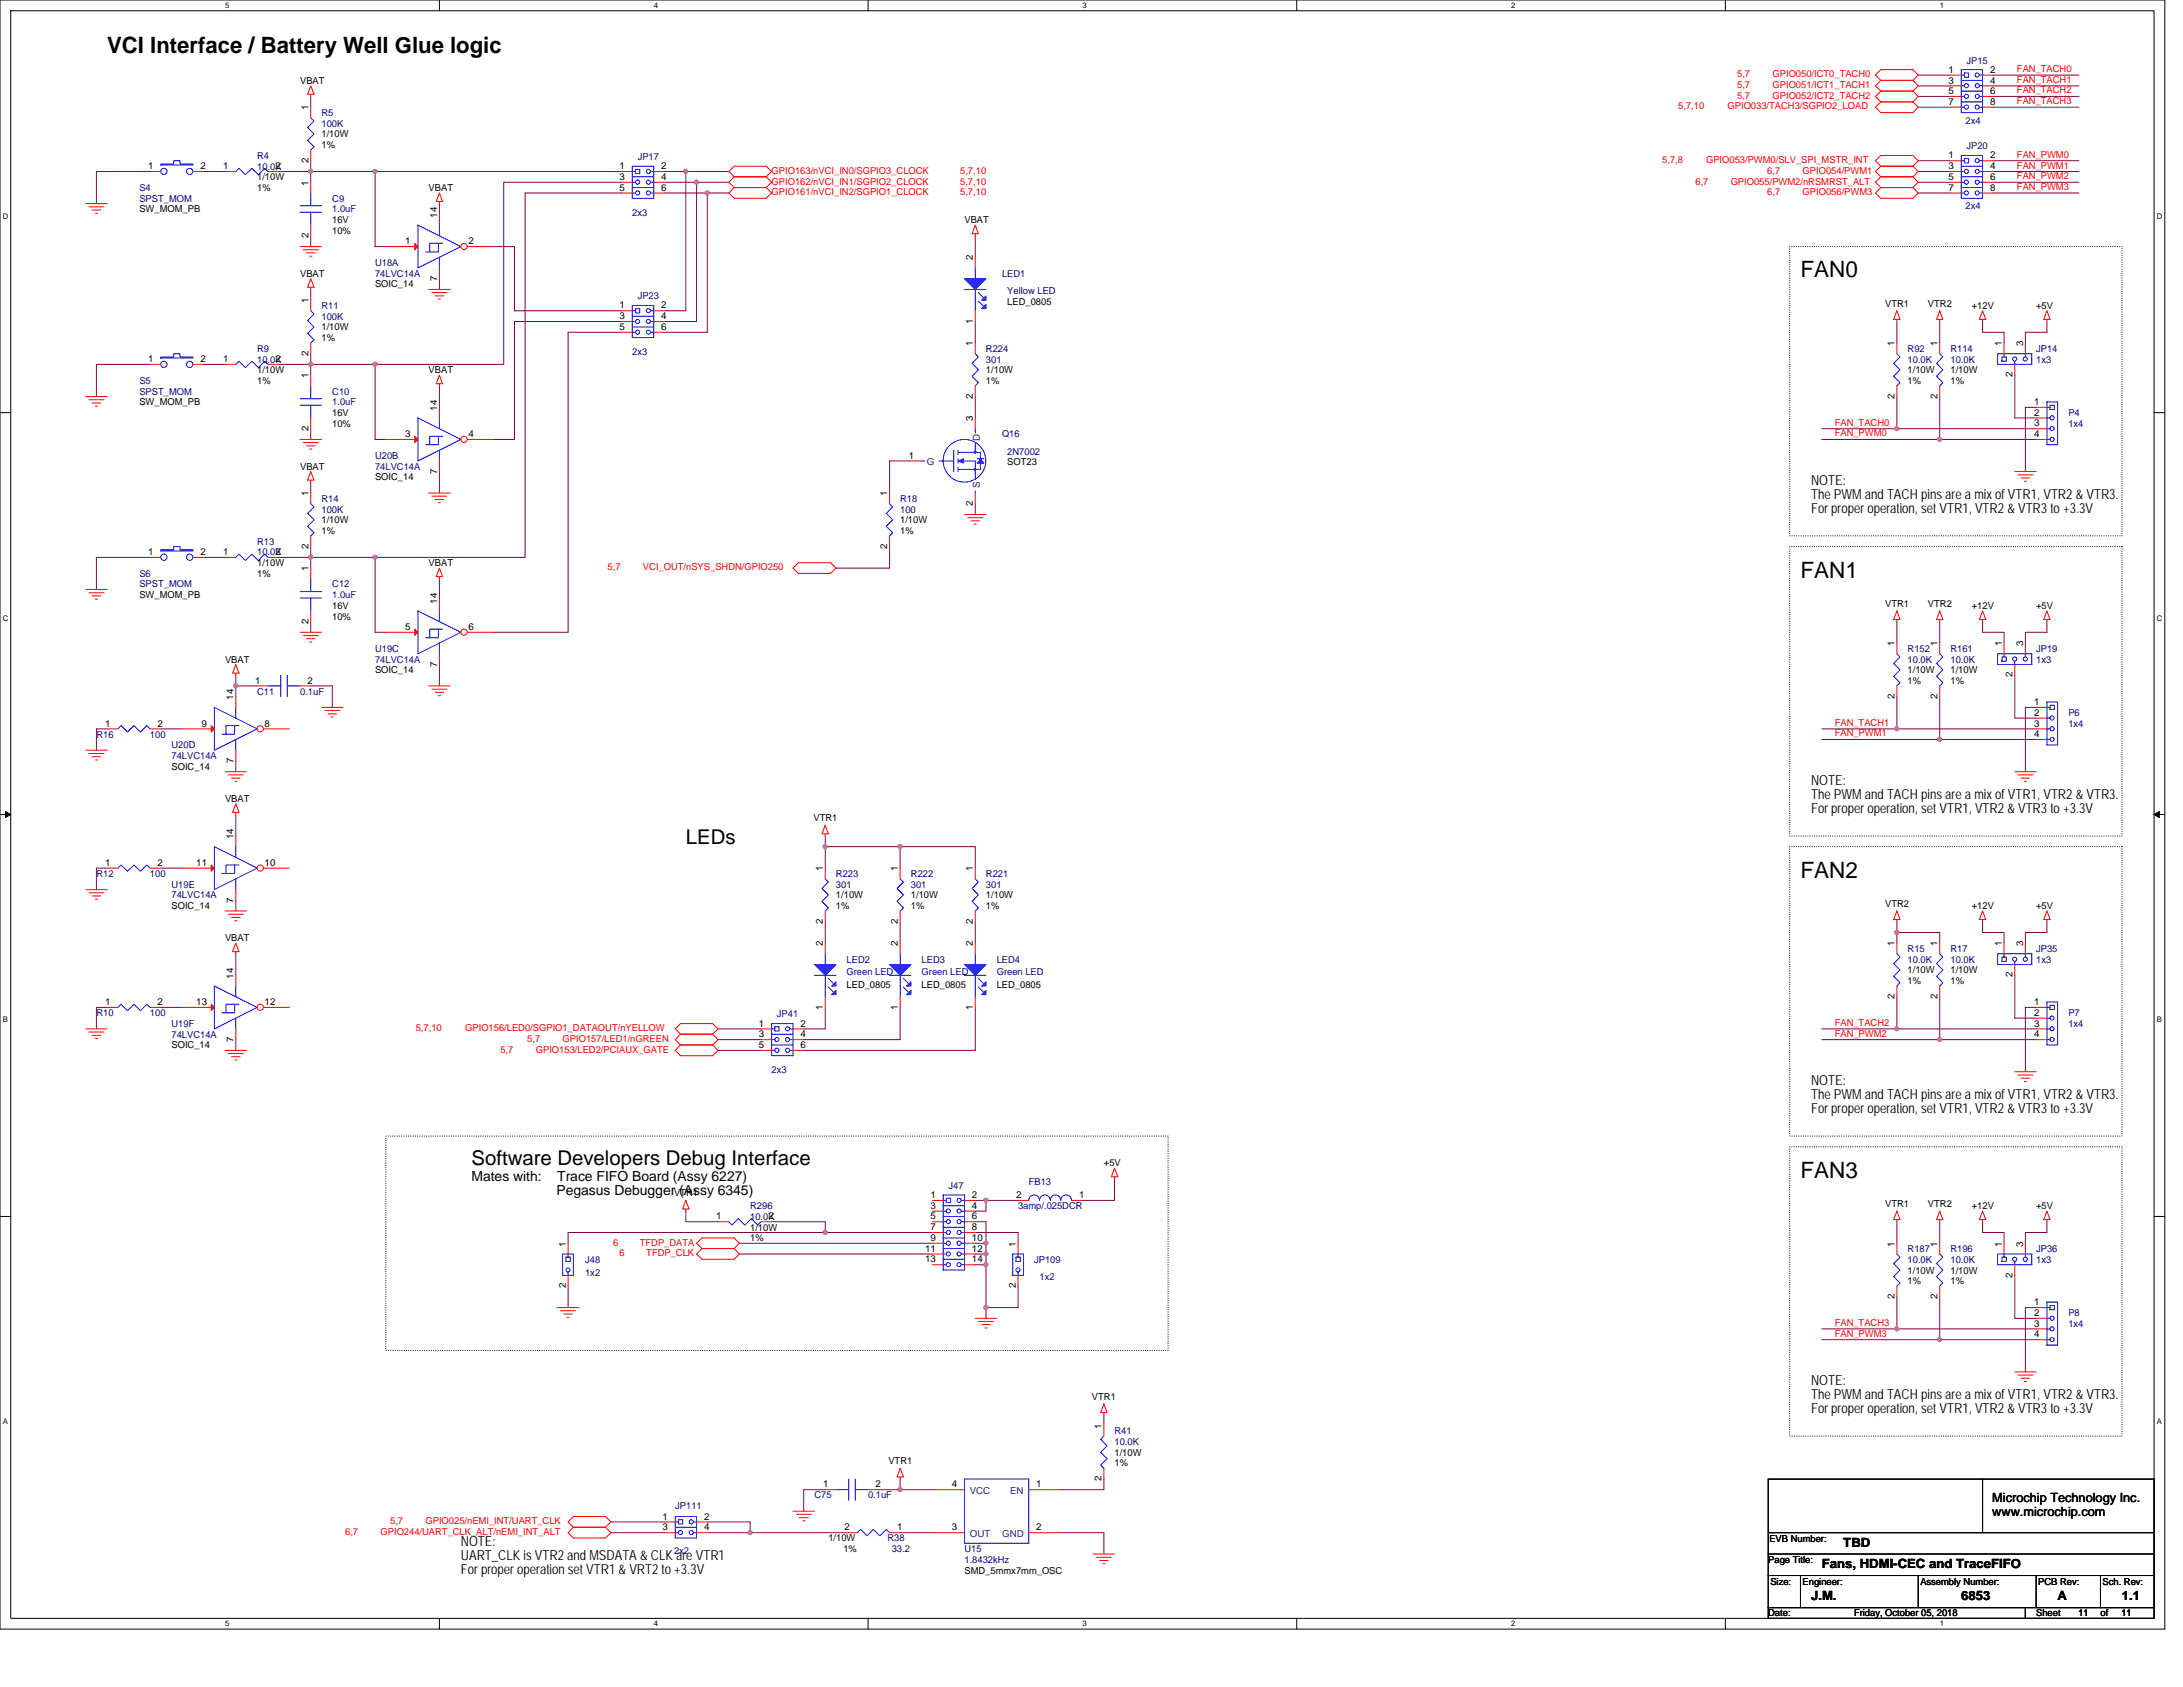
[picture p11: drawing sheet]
<svg xmlns="http://www.w3.org/2000/svg" width="279mm" height="216mm" viewBox="0 0 279 216" stroke-linecap="round" stroke-linejoin="round" font-family="sans-serif">
<defs><g id="words">
<g font-size="2.9">
<text x="13.7" y="6.8">VCI Interface / Battery Well Glue logic</text>
<text x="230.4" y="35.5">FAN0</text>
<text x="230.4" y="73.9">FAN1</text>
<text x="230.4" y="112.3">FAN2</text>
<text x="230.4" y="150.7">FAN3</text>
</g>
<g font-size="2.6">
<text x="87.8" y="107.9">LEDs</text>
<text x="60.3" y="149.1">Software Developers Debug Interface</text>
</g>
<g font-size="1.8">
<text x="231.8" y="62">NOTE:</text>
<text x="231.8" y="63.8">The PWM and TACH pins are a mix of VTR1, VTR2 &amp; VTR3.</text>
<text x="231.8" y="65.6">For proper operation, set VTR1, VTR2 &amp; VTR3 to +3.3V</text>
<text x="231.8" y="100.4">NOTE:</text>
<text x="231.8" y="102.2">The PWM and TACH pins are a mix of VTR1, VTR2 &amp; VTR3.</text>
<text x="231.8" y="104">For proper operation, set VTR1, VTR2 &amp; VTR3 to +3.3V</text>
<text x="231.8" y="138.8">NOTE:</text>
<text x="231.8" y="140.6">The PWM and TACH pins are a mix of VTR1, VTR2 &amp; VTR3.</text>
<text x="231.8" y="142.4">For proper operation, set VTR1, VTR2 &amp; VTR3 to +3.3V</text>
<text x="60.3" y="151.1">Mates with:</text>
<text x="71.2" y="152.9">Pegasus Debugger (Assy 6345)</text>
<text x="71.3" y="151.1">Trace FIFO Board (Assy 6227)</text>
<text x="231.8" y="177.2">NOTE:</text>
<text x="231.8" y="179">The PWM and TACH pins are a mix of VTR1, VTR2 &amp; VTR3.</text>
<text x="231.8" y="180.8">For proper operation, set VTR1, VTR2 &amp; VTR3 to +3.3V</text>
<text x="59" y="197.8">NOTE:</text>
<text x="59" y="199.6">UART_CLK is VTR2 and MSDATA &amp; CLK are VTR1</text>
<text x="59" y="201.4">For proper operation set VTR1 &amp; VRT2 to +3.3V</text>
</g>
<g font-size="1.6">
<text x="235.9" y="197.9">TBD</text>
<text x="255" y="192.3">Microchip Technology Inc.</text>
<text x="255" y="194">www.microchip.com</text>
<text x="233.2" y="200.7">Fans, HDMI-CEC and TraceFIFO</text>
<text x="231.8" y="204.8">J.M.</text>
<text x="251" y="204.8">6853</text>
<text x="263.4" y="204.8">A</text>
<text x="271.6" y="204.8">1.1</text>
</g>
<g font-size="1.2">
<text x="38.4" y="10.7">VBAT</text>
<text x="249.4" y="9.3">1</text>
<text x="249.4" y="10.7">3</text>
<text x="254.7" y="10.7">4</text>
<text x="254.7" y="9.3">2</text>
<text x="39.5" y="14.1" transform="rotate(-90 39.5 14.1)">1</text>
<text x="41.1" y="17.6">1/10W</text>
<text x="249.4" y="12">5</text>
<text x="249.4" y="13.4">7</text>
<text x="254.7" y="12">6</text>
<text x="254.7" y="13.4">8</text>
<text x="18.9" y="21.7">1</text>
<text x="25.7" y="21.7">2</text>
<text x="28.6" y="21.7">1</text>
<text x="32.9" y="23.1">1/10W</text>
<text x="35.2" y="21.7">2</text>
<text x="39.5" y="23.7" transform="rotate(-90 39.5 23.7)">1</text>
<text x="39.5" y="20.8" transform="rotate(-90 39.5 20.8)">2</text>
<text x="41.1" y="19">1%</text>
<text x="79.3" y="21.7">1</text>
<text x="79.3" y="23">3</text>
<text x="84.6" y="23">4</text>
<text x="84.6" y="21.7">2</text>
<text x="249.4" y="20.3">1</text>
<text x="249.4" y="21.7">3</text>
<text x="249.4" y="23">5</text>
<text x="254.7" y="21.7">4</text>
<text x="254.7" y="20.3">2</text>
<text x="254.7" y="23">6</text>
<text x="17.8" y="27.2">SW_MOM_PB</text>
<text x="32.9" y="24.4">1%</text>
<text x="42.5" y="28.6">16V</text>
<text x="42.5" y="29.9">10%</text>
<text x="54.9" y="24.4">VBAT</text>
<text x="55.9" y="27.9" transform="rotate(-90 55.9 27.9)">14</text>
<text x="79.3" y="24.4">5</text>
<text x="84.6" y="24.4">6</text>
<text x="123.4" y="28.6">VBAT</text>
<text x="249.4" y="24.4">7</text>
<text x="254.7" y="24.4">8</text>
<text x="38.4" y="35.4">VBAT</text>
<text x="39.5" y="30.5" transform="rotate(-90 39.5 30.5)">2</text>
<text x="51.9" y="31.3">1</text>
<text x="55.9" y="35.9" transform="rotate(-90 55.9 35.9)">7</text>
<text x="59.9" y="31.3">2</text>
<text x="124.5" y="33.3" transform="rotate(-90 124.5 33.3)">2</text>
<text x="39.5" y="38.8" transform="rotate(-90 39.5 38.8)">1</text>
<text x="48" y="36.8">SOIC_14</text>
<text x="79.3" y="39.5">1</text>
<text x="79.3" y="40.9">3</text>
<text x="84.6" y="40.9">4</text>
<text x="84.6" y="39.5">2</text>
<text x="124.5" y="41.4" transform="rotate(-90 124.5 41.4)">1</text>
<text x="128.9" y="39">LED_0805</text>
<text x="241.3" y="39.3">VTR1</text>
<text x="246.8" y="39.3">VTR2</text>
<text x="252.4" y="39.5">+12V</text>
<text x="260.6" y="39.5">+5V</text>
<text x="18.9" y="46.3">1</text>
<text x="25.7" y="46.3">2</text>
<text x="28.6" y="46.3">1</text>
<text x="32.9" y="47.8">1/10W</text>
<text x="35.2" y="46.3">2</text>
<text x="39.5" y="45.6" transform="rotate(-90 39.5 45.6)">2</text>
<text x="41.1" y="42.3">1/10W</text>
<text x="41.1" y="43.6">1%</text>
<text x="54.9" y="47.8">VBAT</text>
<text x="79.3" y="42.2">5</text>
<text x="84.6" y="42.2">6</text>
<text x="124.5" y="44.3" transform="rotate(-90 124.5 44.3)">1</text>
<text x="126.2" y="47.8">1/10W</text>
<text x="242.5" y="44.3" transform="rotate(-90 242.5 44.3)">1</text>
<text x="244.2" y="47.8">1/10W</text>
<text x="248" y="44.3" transform="rotate(-90 248 44.3)">1</text>
<text x="249.6" y="47.8">1/10W</text>
<text x="256.2" y="44.3" transform="rotate(-90 256.2 44.3)">1</text>
<text x="258.9" y="44.3" transform="rotate(-90 258.9 44.3)">3</text>
<text x="17.8" y="51.9">SW_MOM_PB</text>
<text x="32.9" y="49.1">1%</text>
<text x="39.5" y="48.4" transform="rotate(-90 39.5 48.4)">1</text>
<text x="42.5" y="53.3">16V</text>
<text x="55.9" y="52.5" transform="rotate(-90 55.9 52.5)">14</text>
<text x="124.5" y="53.9" transform="rotate(-90 124.5 53.9)">3</text>
<text x="124.5" y="51" transform="rotate(-90 124.5 51)">2</text>
<text x="126.2" y="49.1">1%</text>
<text x="242.5" y="51" transform="rotate(-90 242.5 51)">2</text>
<text x="244.2" y="49.1">1%</text>
<text x="248" y="51" transform="rotate(-90 248 51)">2</text>
<text x="249.6" y="49.1">1%</text>
<text x="257.6" y="48.3" transform="rotate(-90 257.6 48.3)">2</text>
<text x="260.3" y="51.8">1</text>
<text x="260.3" y="53.2">2</text>
<text x="39.5" y="55.1" transform="rotate(-90 39.5 55.1)">2</text>
<text x="42.5" y="54.6">10%</text>
<text x="51.9" y="55.9">3</text>
<text x="59.9" y="55.9">4</text>
<text x="116.3" y="58.7">1</text>
<text x="128.9" y="59.6">SOT23</text>
<text x="260.3" y="54.6">3</text>
<text x="260.3" y="55.9">4</text>
<text x="38.4" y="60.1">VBAT</text>
<text x="39.5" y="63.5" transform="rotate(-90 39.5 63.5)">1</text>
<text x="48" y="61.5">SOIC_14</text>
<text x="55.9" y="60.6" transform="rotate(-90 55.9 60.6)">7</text>
<text x="113.6" y="63.5" transform="rotate(-90 113.6 63.5)">1</text>
<text x="124.5" y="64.7" transform="rotate(-90 124.5 64.7)">2</text>
<text x="18.9" y="71">1</text>
<text x="25.7" y="71">2</text>
<text x="28.6" y="71">1</text>
<text x="35.2" y="71">2</text>
<text x="39.5" y="70.2" transform="rotate(-90 39.5 70.2)">2</text>
<text x="41.1" y="67">1/10W</text>
<text x="41.1" y="68.3">1%</text>
<text x="113.6" y="70.2" transform="rotate(-90 113.6 70.2)">2</text>
<text x="115.2" y="67">1/10W</text>
<text x="115.2" y="68.3">1%</text>
<text x="17.8" y="76.6">SW_MOM_PB</text>
<text x="32.9" y="72.5">1/10W</text>
<text x="32.9" y="73.8">1%</text>
<text x="39.5" y="73.1" transform="rotate(-90 39.5 73.1)">1</text>
<text x="42.5" y="77.9">16V</text>
<text x="54.9" y="72.5">VBAT</text>
<text x="55.9" y="77.2" transform="rotate(-90 55.9 77.2)">14</text>
<text x="241.3" y="77.7">VTR1</text>
<text x="246.8" y="77.7">VTR2</text>
<text x="252.4" y="77.9">+12V</text>
<text x="260.6" y="77.9">+5V</text>
<text x="39.5" y="79.8" transform="rotate(-90 39.5 79.8)">2</text>
<text x="42.5" y="79.3">10%</text>
<text x="51.9" y="80.6">5</text>
<text x="59.9" y="80.6">6</text>
<text x="242.5" y="82.7" transform="rotate(-90 242.5 82.7)">1</text>
<text x="248" y="82.7" transform="rotate(-90 248 82.7)">1</text>
<text x="256.2" y="82.7" transform="rotate(-90 256.2 82.7)">1</text>
<text x="258.9" y="82.7" transform="rotate(-90 258.9 82.7)">3</text>
<text x="28.8" y="84.8">VBAT</text>
<text x="29.9" y="89.6" transform="rotate(-90 29.9 89.6)">14</text>
<text x="32.7" y="87.5">1</text>
<text x="39.4" y="87.5">2</text>
<text x="48" y="86.2">SOIC_14</text>
<text x="55.9" y="85.3" transform="rotate(-90 55.9 85.3)">7</text>
<text x="242.5" y="89.4" transform="rotate(-90 242.5 89.4)">2</text>
<text x="244.2" y="86.2">1/10W</text>
<text x="244.2" y="87.5">1%</text>
<text x="248" y="89.4" transform="rotate(-90 248 89.4)">2</text>
<text x="249.6" y="86.2">1/10W</text>
<text x="249.6" y="87.5">1%</text>
<text x="257.6" y="86.7" transform="rotate(-90 257.6 86.7)">2</text>
<text x="13.5" y="93">1</text>
<text x="20.2" y="93">2</text>
<text x="25.8" y="93">9</text>
<text x="33.9" y="93">8</text>
<text x="260.3" y="90.2">1</text>
<text x="260.3" y="91.6">2</text>
<text x="260.3" y="93">3</text>
<text x="260.3" y="94.3">4</text>
<text x="21.9" y="98.5">SOIC_14</text>
<text x="29.9" y="97.7" transform="rotate(-90 29.9 97.7)">7</text>
<text x="28.8" y="102.6">VBAT</text>
<text x="29.9" y="107.4" transform="rotate(-90 29.9 107.4)">14</text>
<text x="104.1" y="105.1">VTR1</text>
<text x="13.5" y="110.8">1</text>
<text x="20.2" y="110.8">2</text>
<text x="25.1" y="110.8">11</text>
<text x="33.9" y="110.8">10</text>
<text x="105.3" y="111.5" transform="rotate(-90 105.3 111.5)">1</text>
<text x="114.9" y="111.5" transform="rotate(-90 114.9 111.5)">1</text>
<text x="124.5" y="111.5" transform="rotate(-90 124.5 111.5)">1</text>
<text x="21.9" y="116.3">SOIC_14</text>
<text x="29.9" y="115.5" transform="rotate(-90 29.9 115.5)">7</text>
<text x="105.3" y="118.2" transform="rotate(-90 105.3 118.2)">2</text>
<text x="107" y="115">1/10W</text>
<text x="107" y="116.3">1%</text>
<text x="114.9" y="118.2" transform="rotate(-90 114.9 118.2)">2</text>
<text x="116.6" y="115">1/10W</text>
<text x="116.6" y="116.3">1%</text>
<text x="124.5" y="118.2" transform="rotate(-90 124.5 118.2)">2</text>
<text x="126.2" y="115">1/10W</text>
<text x="126.2" y="116.3">1%</text>
<text x="241.3" y="116.1">VTR2</text>
<text x="252.4" y="116.3">+12V</text>
<text x="260.6" y="116.3">+5V</text>
<text x="28.8" y="120.5">VBAT</text>
<text x="29.9" y="125.2" transform="rotate(-90 29.9 125.2)">14</text>
<text x="105.3" y="121.1" transform="rotate(-90 105.3 121.1)">2</text>
<text x="114.9" y="121.1" transform="rotate(-90 114.9 121.1)">2</text>
<text x="124.5" y="121.1" transform="rotate(-90 124.5 121.1)">2</text>
<text x="242.5" y="121.1" transform="rotate(-90 242.5 121.1)">1</text>
<text x="244.2" y="124.6">1/10W</text>
<text x="244.2" y="125.9">1%</text>
<text x="248" y="121.1" transform="rotate(-90 248 121.1)">1</text>
<text x="249.6" y="124.6">1/10W</text>
<text x="249.6" y="125.9">1%</text>
<text x="256.2" y="121.1" transform="rotate(-90 256.2 121.1)">1</text>
<text x="257.6" y="125.1" transform="rotate(-90 257.6 125.1)">2</text>
<text x="258.9" y="121.1" transform="rotate(-90 258.9 121.1)">3</text>
<text x="13.5" y="128.6">1</text>
<text x="20.2" y="128.6">2</text>
<text x="25.1" y="128.6">13</text>
<text x="33.9" y="128.6">12</text>
<text x="97.1" y="131.4">1</text>
<text x="102.4" y="131.4">2</text>
<text x="105.3" y="129.2" transform="rotate(-90 105.3 129.2)">1</text>
<text x="108.4" y="126.5">LED_0805</text>
<text x="114.9" y="129.2" transform="rotate(-90 114.9 129.2)">1</text>
<text x="118" y="126.5">LED_0805</text>
<text x="124.5" y="129.2" transform="rotate(-90 124.5 129.2)">1</text>
<text x="127.6" y="126.5">LED_0805</text>
<text x="242.5" y="127.8" transform="rotate(-90 242.5 127.8)">2</text>
<text x="248" y="127.8" transform="rotate(-90 248 127.8)">2</text>
<text x="260.3" y="128.6">1</text>
<text x="260.3" y="130">2</text>
<text x="260.3" y="131.4">3</text>
<text x="21.9" y="134.2">SOIC_14</text>
<text x="29.9" y="133.3" transform="rotate(-90 29.9 133.3)">7</text>
<text x="97.1" y="132.8">3</text>
<text x="97.1" y="134.1">5</text>
<text x="102.4" y="132.8">4</text>
<text x="102.4" y="134.1">6</text>
<text x="260.3" y="132.8">4</text>
<text x="141.3" y="149.3">+5V</text>
<text x="86.3" y="153.1">VTR1</text>
<text x="119.1" y="153.3">1</text>
<text x="119.1" y="154.7">3</text>
<text x="124.4" y="154.7">4</text>
<text x="124.4" y="153.3">2</text>
<text x="130" y="153.3">2</text>
<text x="138.1" y="153.3">1</text>
<text x="241.3" y="154.5">VTR1</text>
<text x="246.8" y="154.5">VTR2</text>
<text x="252.4" y="154.7">+12V</text>
<text x="260.6" y="154.7">+5V</text>
<text x="72.4" y="159.5" transform="rotate(-90 72.4 159.5)">1</text>
<text x="91.7" y="156.1">1</text>
<text x="96" y="157.5">1/10W</text>
<text x="96" y="158.9">1%</text>
<text x="98.3" y="156.1">2</text>
<text x="118.4" y="160.2">11</text>
<text x="118.4" y="161.6">13</text>
<text x="119.1" y="156.1">5</text>
<text x="119.1" y="157.4">7</text>
<text x="119.1" y="158.8">9</text>
<text x="124.4" y="156.1">6</text>
<text x="124.4" y="157.4">8</text>
<text x="124.4" y="158.8">10</text>
<text x="124.4" y="160.2">12</text>
<text x="124.4" y="161.6">14</text>
<text x="130" y="159.5" transform="rotate(-90 130 159.5)">1</text>
<text x="242.5" y="159.5" transform="rotate(-90 242.5 159.5)">1</text>
<text x="248" y="159.5" transform="rotate(-90 248 159.5)">1</text>
<text x="256.2" y="159.5" transform="rotate(-90 256.2 159.5)">1</text>
<text x="258.9" y="159.5" transform="rotate(-90 258.9 159.5)">3</text>
<text x="72.4" y="164.9" transform="rotate(-90 72.4 164.9)">2</text>
<text x="130" y="164.9" transform="rotate(-90 130 164.9)">2</text>
<text x="242.5" y="166.2" transform="rotate(-90 242.5 166.2)">2</text>
<text x="244.2" y="163">1/10W</text>
<text x="244.2" y="164.3">1%</text>
<text x="248" y="166.2" transform="rotate(-90 248 166.2)">2</text>
<text x="249.6" y="163">1/10W</text>
<text x="249.6" y="164.3">1%</text>
<text x="257.6" y="163.5" transform="rotate(-90 257.6 163.5)">2</text>
<text x="260.3" y="167">1</text>
<text x="260.3" y="168.4">2</text>
<text x="260.3" y="169.8">3</text>
<text x="260.3" y="171.2">4</text>
<text x="139.8" y="179.2">VTR1</text>
<text x="141" y="182.8" transform="rotate(-90 141 182.8)">1</text>
<text x="105.4" y="190.4">1</text>
<text x="112.1" y="190.4">2</text>
<text x="113.7" y="187.4">VTR1</text>
<text x="121.8" y="190.4">4</text>
<text x="132.6" y="190.4">1</text>
<text x="141" y="189.6" transform="rotate(-90 141 189.6)">2</text>
<text x="142.6" y="186.3">1/10W</text>
<text x="142.6" y="187.7">1%</text>
<text x="84.8" y="194.5">1</text>
<text x="84.8" y="195.9">3</text>
<text x="90.1" y="195.9">4</text>
<text x="90.1" y="194.5">2</text>
<text x="106" y="197.3">1/10W</text>
<text x="108.1" y="195.9">2</text>
<text x="114.8" y="195.9">1</text>
<text x="121.8" y="195.9">3</text>
<text x="132.6" y="195.9">2</text>
<text x="226.5" y="197.4">EVB Number:</text>
<text x="107.9" y="198.6">1%</text>
<text x="123.4" y="201.4">SMD_5mmx7mm_OSC</text>
<text x="226.3" y="200">Page Title:</text>
<text x="226.6" y="202.9">Size:</text>
<text x="230.7" y="202.9">Engineer:</text>
<text x="245.8" y="202.9">Assembly Number:</text>
<text x="260.9" y="202.9">PCB Rev:</text>
<text x="269.1" y="202.9">Sch. Rev:</text>
<text x="226.3" y="206.9">Date:</text>
<text x="237.3" y="206.9">Friday, October 05, 2018</text>
<text x="260.6" y="206.9">Sheet</text>
<text x="266.1" y="206.9">11</text>
<text x="268.8" y="206.9">of</text>
<text x="271.6" y="206.9">11</text>
</g>
<g font-size="1.2" fill="#f00">
<text x="222.3" y="9.9">5,7</text>
<text x="222.3" y="11.3">5,7</text>
<text x="226.9" y="9.9">GPIO050/ICT0_TACH0</text>
<text x="226.9" y="11.3">GPIO051/ICT1_TACH1</text>
<text x="258.1" y="10.6">FAN_TACH1</text>
<text x="258.1" y="12">FAN_TACH2</text>
<text x="258.1" y="9.2">FAN_TACH0</text>
<text x="214.8" y="14">5,7,10</text>
<text x="221.1" y="14">GPIO033/TACH3/SGPIO2_LOAD</text>
<text x="222.3" y="12.7">5,7</text>
<text x="226.9" y="12.7">GPIO052/ICT2_TACH2</text>
<text x="258.1" y="13.3">FAN_TACH3</text>
<text x="98.8" y="23.6">GPIO162/nVCI_IN1/SGPIO2_CLOCK</text>
<text x="98.8" y="22.2">GPIO163/nVCI_IN0/SGPIO3_CLOCK</text>
<text x="122.9" y="23.6">5,7,10</text>
<text x="122.9" y="22.2">5,7,10</text>
<text x="212.7" y="20.9">5,7,8</text>
<text x="217" y="23.6">6,7</text>
<text x="218.4" y="20.9">GPIO053/PWM0/SLV_SPI_MSTR_INT</text>
<text x="221.5" y="23.6">GPIO055/PWM2/nRSMRST_ALT</text>
<text x="226.2" y="22.2">6,7</text>
<text x="230.7" y="22.2">GPIO054/PWM1</text>
<text x="258.1" y="20.2">FAN_PWM0</text>
<text x="258.1" y="21.6">FAN_PWM1</text>
<text x="258.1" y="22.9">FAN_PWM2</text>
<text x="98.8" y="25">GPIO161/nVCI_IN2/SGPIO1_CLOCK</text>
<text x="122.9" y="25">5,7,10</text>
<text x="226.2" y="25">6,7</text>
<text x="230.7" y="25">GPIO056/PWM3</text>
<text x="258.1" y="24.3">FAN_PWM3</text>
<text x="234.8" y="54.5">FAN_TACH0</text>
<text x="234.8" y="55.9">FAN_PWM0</text>
<text x="77.8" y="73">5,7</text>
<text x="82.3" y="73">VCI_OUT/nSYS_SHDN/GPIO250</text>
<text x="234.8" y="94.3">FAN_PWM1</text>
<text x="234.8" y="92.9">FAN_TACH1</text>
<text x="53.2" y="132">5,7,10</text>
<text x="59.5" y="132">GPIO156/LED0/SGPIO1_DATAOUT/nYELLOW</text>
<text x="234.8" y="131.3">FAN_TACH2</text>
<text x="64.1" y="134.7">5,7</text>
<text x="67.5" y="133.3">5,7</text>
<text x="68.6" y="134.7">GPIO153/LED2/PCIAUX_GATE</text>
<text x="72" y="133.3">GPIO157/LED1/nGREEN</text>
<text x="234.8" y="132.7">FAN_PWM2</text>
<text x="78.5" y="159.4">6</text>
<text x="79.3" y="160.8">6</text>
<text x="81.9" y="159.4">TFDP_DATA</text>
<text x="82.7" y="160.8">TFDP_CLK</text>
<text x="234.8" y="171.1">FAN_PWM3</text>
<text x="234.8" y="169.7">FAN_TACH3</text>
<text x="44.2" y="196.4">6,7</text>
<text x="48.7" y="196.4">GPIO244/UART_CLK_ALT/nEMI_INT_ALT</text>
<text x="49.9" y="195.1">5,7</text>
<text x="54.5" y="195.1">GPIO025/nEMI_INT/UART_CLK</text>
</g>
<g font-size="1.2" fill="#000080">
<text x="251.7" y="8.1">JP15</text>
<text x="41.1" y="14.8">R5</text>
<text x="41.1" y="16.2">100K</text>
<text x="251.6" y="15.8">2x4</text>
<text x="32.9" y="20.3">R4</text>
<text x="32.9" y="21.7">10.0K</text>
<text x="81.6" y="20.5">JP17</text>
<text x="251.7" y="19.1">JP20</text>
<text x="17.8" y="24.4">S4</text>
<text x="17.8" y="25.8">SPST_MOM</text>
<text x="42.5" y="25.8">C9</text>
<text x="42.5" y="27.2">1.0uF</text>
<text x="80.9" y="27.6">2x3</text>
<text x="251.6" y="26.8">2x4</text>
<text x="48" y="34">U18A</text>
<text x="48" y="35.4">74LVC14A</text>
<text x="128.2" y="35.4">LED1</text>
<text x="41.1" y="39.5">R11</text>
<text x="41.1" y="40.9">100K</text>
<text x="81.6" y="38.3">JP23</text>
<text x="128.9" y="37.6">Yellow LED</text>
<text x="32.9" y="45">R9</text>
<text x="32.9" y="46.4">10.0K</text>
<text x="80.9" y="45.4">2x3</text>
<text x="126.2" y="45">R224</text>
<text x="126.2" y="46.4">301</text>
<text x="244.2" y="45">R92</text>
<text x="244.2" y="46.4">10.0K</text>
<text x="249.6" y="45">R114</text>
<text x="249.6" y="46.4">10.0K</text>
<text x="260.6" y="45">JP14</text>
<text x="260.6" y="46.4">1x3</text>
<text x="17.8" y="49.1">S5</text>
<text x="17.8" y="50.5">SPST_MOM</text>
<text x="42.5" y="50.5">C10</text>
<text x="42.5" y="51.9">1.0uF</text>
<text x="264.7" y="53.3">P4</text>
<text x="48" y="58.7">U20B</text>
<text x="128.2" y="56">Q16</text>
<text x="128.9" y="58.2">2N7002</text>
<text x="264.7" y="54.6">1x4</text>
<text x="41.1" y="64.2">R14</text>
<text x="41.1" y="65.6">100K</text>
<text x="48" y="60.1">74LVC14A</text>
<text x="115.2" y="64.2">R18</text>
<text x="115.2" y="65.6">100</text>
<text x="32.9" y="69.7">R13</text>
<text x="32.9" y="71.1">10.0K</text>
<text x="17.8" y="73.8">S6</text>
<text x="17.8" y="75.2">SPST_MOM</text>
<text x="42.5" y="75.2">C12</text>
<text x="42.5" y="76.6">1.0uF</text>
<text x="48" y="83.4">U19C</text>
<text x="244.2" y="83.4">R152</text>
<text x="249.6" y="83.4">R161</text>
<text x="260.6" y="83.4">JP19</text>
<text x="32.9" y="88.9">C11</text>
<text x="38.4" y="88.9">0.1uF</text>
<text x="48" y="84.8">74LVC14A</text>
<text x="244.2" y="84.8">10.0K</text>
<text x="249.6" y="84.8">10.0K</text>
<text x="260.6" y="84.8">1x3</text>
<text x="12.3" y="94.4">R16</text>
<text x="19.2" y="94.4">100</text>
<text x="21.9" y="95.8">U20D</text>
<text x="264.7" y="91.7">P6</text>
<text x="264.7" y="93">1x4</text>
<text x="21.9" y="97.1">74LVC14A</text>
<text x="12.3" y="112.2">R12</text>
<text x="19.2" y="112.2">100</text>
<text x="21.9" y="113.6">U19E</text>
<text x="107" y="112.2">R223</text>
<text x="107" y="113.6">301</text>
<text x="116.6" y="112.2">R222</text>
<text x="116.6" y="113.6">301</text>
<text x="126.2" y="112.2">R221</text>
<text x="126.2" y="113.6">301</text>
<text x="21.9" y="115">74LVC14A</text>
<text x="108.4" y="123.2">LED2</text>
<text x="108.4" y="124.8">Green LED</text>
<text x="118" y="123.2">LED3</text>
<text x="118" y="124.8">Green LED</text>
<text x="127.6" y="123.2">LED4</text>
<text x="127.6" y="124.8">Green LED</text>
<text x="244.2" y="121.8">R15</text>
<text x="244.2" y="123.2">10.0K</text>
<text x="249.6" y="121.8">R17</text>
<text x="249.6" y="123.2">10.0K</text>
<text x="260.6" y="121.8">JP35</text>
<text x="260.6" y="123.2">1x3</text>
<text x="12.3" y="130">R10</text>
<text x="19.2" y="130">100</text>
<text x="21.9" y="131.4">U19F</text>
<text x="99.4" y="130.2">JP41</text>
<text x="264.7" y="130">P7</text>
<text x="264.7" y="131.4">1x4</text>
<text x="21.9" y="132.8">74LVC14A</text>
<text x="98.8" y="137.3">2x3</text>
<text x="96" y="154.7">R296</text>
<text x="121.4" y="152.1">J47</text>
<text x="130.3" y="154.7">3amp/.025DCR</text>
<text x="131.7" y="151.6">FB13</text>
<text x="74.9" y="161.6">J48</text>
<text x="96" y="156.1">10.0K</text>
<text x="132.4" y="161.6">JP109</text>
<text x="244.2" y="160.2">R187</text>
<text x="244.2" y="161.6">10.0K</text>
<text x="249.6" y="160.2">R196</text>
<text x="249.6" y="161.6">10.0K</text>
<text x="260.6" y="160.2">JP36</text>
<text x="260.6" y="161.6">1x3</text>
<text x="74.9" y="163.3">1x2</text>
<text x="133.1" y="163.8">1x2</text>
<text x="264.7" y="168.5">P8</text>
<text x="264.7" y="169.8">1x4</text>
<text x="142.6" y="183.6">R41</text>
<text x="142.6" y="184.9">10.0K</text>
<text x="104.2" y="191.8">C75</text>
<text x="111.1" y="191.8">0.1uF</text>
<text x="86.4" y="193.1">JP111</text>
<text x="113.6" y="197.3">R38</text>
<text x="86.3" y="198.9">2x2</text>
<text x="114.1" y="198.6">33.2</text>
<text x="123.4" y="198.6">U15</text>
<text x="123.4" y="200">1.8432kHz</text>
</g>
<g font-size="1.2" fill="#004080">
<text x="118.6" y="59.6">G</text>
<text x="125.4" y="56.5" transform="rotate(-90 125.4 56.5)">D</text>
<text x="125.4" y="62.4" transform="rotate(-90 125.4 62.4)">S</text>
<text x="124.1" y="191.2">VCC</text>
<text x="129.3" y="191.2">EN</text>
<text x="124.1" y="196.7">OUT</text>
<text x="128.3" y="196.7">GND</text>
</g>
<g font-size="1">
<text x="28.8" y="1">5</text>
<text x="83.7" y="1">4</text>
<text x="138.5" y="1">3</text>
<text x="193.4" y="1">2</text>
<text x="248.3" y="1">1</text>
<text x=".4" y="28">D</text>
<text x="276.1" y="28">D</text>
<text x=".4" y="79.4">C</text>
<text x="276.1" y="79.4">C</text>
<text x=".4" y="130.9">B</text>
<text x="276.1" y="130.9">B</text>
<text x=".4" y="182.3">A</text>
<text x="276.1" y="182.3">A</text>
<text x="28.8" y="208.2">5</text>
<text x="83.7" y="208.2">4</text>
<text x="138.5" y="208.2">3</text>
<text x="193.4" y="208.2">2</text>
<text x="248.3" y="208.2">1</text>
</g>
</g></defs>
<path d="M0 0h277.1v208.5h-277.1zM1.4 1.4h274.3v205.7h-274.3z" fill="none" stroke="#000" stroke-width=".13"/>
<g fill="#fff">
<path d="M28.8 .1h.6v1.1h-.6z"/>
<path d="M28.8 207.3h.6v1.1h-.6z"/>
</g>
<path d="M56.2 0v1.4M56.2 207.1v1.4" fill="none" stroke="#000" stroke-width=".13"/>
<g fill="#fff">
<path d="M83.7 .1h.5v1.1h-.5z"/>
<path d="M83.7 207.3h.5v1.1h-.5z"/>
</g>
<path d="M111.1 0v1.4M111.1 207.1v1.4" fill="none" stroke="#000" stroke-width=".13"/>
<g fill="#fff">
<path d="M138.5 .1h.6v1.1h-.6z"/>
<path d="M138.5 207.3h.6v1.1h-.6z"/>
</g>
<path d="M166 0v1.4M166 207.1v1.4" fill="none" stroke="#000" stroke-width=".13"/>
<g fill="#fff">
<path d="M193.4 .1h.6v1.1h-.6z"/>
<path d="M193.4 207.3h.6v1.1h-.6z"/>
</g>
<path d="M220.8 0v1.4M220.8 207.1v1.4" fill="none" stroke="#000" stroke-width=".13"/>
<g fill="#fff">
<path d="M248.3 .1h.5v1.1h-.5z"/>
<path d="M248.3 207.3h.5v1.1h-.5z"/>
<path d="M.4 27.1h.7v1.1h-.7z"/>
<path d="M276.1 27.1h.7v1.1h-.7z"/>
<path d="M.4 78.5h.7v1.1h-.7z"/>
<path d="M276.1 78.5h.7v1.1h-.7z"/>
</g>
<path d="M0 52.8h1.4M275.7 52.8h1.4" fill="none" stroke="#000" stroke-width=".13"/>
<g fill="#fff">
<path d="M.4 130h.6v1.1h-.6z"/>
<path d="M276.1 130h.6v1.1h-.6z"/>
</g>
<path d="M0 104.2h1.4M275.7 104.2h1.4" fill="none" stroke="#000" stroke-width=".13"/>
<path d="M.7 103.8l.7 .4-.7 .4zM275.7 104.2l.7-.4v.8z" fill="#000" stroke="#000" stroke-width=".13"/>
<g fill="#fff">
<path d="M.4 181.4h.6v1.1h-.6z"/>
<path d="M276.1 181.4h.6v1.1h-.6z"/>
</g>
<g fill="none" stroke="#000" stroke-width=".13">
<path d="M0 155.7h1.4M275.7 155.7h1.4M226.3 189.3h49.4v16.4h-49.4zM226.3 198.9h49.4M226.3 196.2h49.4M253.7 189.3v6.9M226.3 205.7h32.9v1.4h-32.9zM226.3 201.6h49.4M230.4 201.6v4.1M245.5 201.6v4.1M259.2 205.7h16.5v1.4h-16.5zM260.6 201.6v4.1"/>
<path d="M268.8 201.6v4.1"/>
</g>
<path d="M229.1 31.6h42.5v37h-42.5zM229.1 70h42.5v37h-42.5zM229.1 108.4h42.5v37h-42.5zM49.4 145.4h100.1v27.4h-100.1zM229.1 146.8h42.5v37h-42.5z" fill="none" stroke="#000" stroke-width=".13" stroke-dasharray="0 .3"/>
<g fill="none" stroke="#800040" stroke-width=".13">
<path d="M39.8 12.3v1.4M245.5 9.6h4.1M245.5 11h4.1M245.5 12.3h4.1M245.5 13.7h4.1M255.1 11h11M255.1 12.3h11M255.1 9.6h11M255.1 13.7h11M19.2 21.9h-6.9v4.2M26.1 21.9h2.7M35.7 21.9h4.1"/>
<path d="M39.8 20.6v1.3M39.8 21.9v1.4M39.8 30.2v1.4M39.8 37v1.4M39.8 21.9h8.2M48 21.9h31.6M48 21.9v9.7h1.4M56.2 35.7v1.3M56.2 26.1v1.3M63.1 31.6h2.7v8.2h13.8M79.6 23.3h-15.1v23.3h-16.5M79.6 24.7h-12.4v46.6h-19.2"/>
<path d="M85 24.7h5.5M85 23.3h4.2M85 21.9h2.8M87.8 21.9v17.9h-2.8M87.8 21.9h5.5M89.2 23.3v17.8h-4.2M89.2 23.3h4.1M90.5 24.7v17.8h-5.5M90.5 24.7h2.8M124.8 30.2v2.7M245.5 20.6h4.1M245.5 21.9h4.1"/>
<path d="M245.5 23.3h4.1M245.5 24.7h4.1M255.1 20.6h11M255.1 21.9h11M255.1 23.3h11M255.1 24.7h11M19.2 46.6h-6.9v4.2M26.1 46.6h2.7M35.7 46.6h4.1M39.8 45.3v1.3M39.8 46.6v1.4M39.8 54.9v1.3"/>
<path d="M39.8 46.6h8.2M48 46.6v9.6h1.4M56.2 49.4v2.7M79.6 42.5h-6.9v38.4h-9.6M79.6 41.1h-13.8v15.1h-2.7M116.6 59h-2.7v4.1M124.8 50.8v2.7M124.8 41.1v2.8M233.2 56.2h15.1M233.2 54.9h9.6M242.8 54.9h17.8M242.8 41.1v2.8"/>
<path d="M242.8 50.8v4.1M248.3 56.2h12.3M248.3 50.8v5.4M248.3 41.1v2.8M253.7 41.1v1.4h2.8v1.4M257.9 48v5.5h2.7M260.6 52.1h-1.4v8.2M262 41.1v1.4h-2.8v1.4M19.2 71.3h-6.9v4.1M26.1 71.3h2.7M35.7 71.3h4.1M39.8 71.3h8.2"/>
<path d="M39.8 70v1.3M39.8 79.6v1.3M39.8 71.3v1.4M39.8 61.7v1.4M48 71.3v9.6h1.4M56.2 60.3v2.8M56.2 74.1v2.7M113.9 70v2.7h-6.9M124.8 64.5v1.3M242.8 79.6v2.7M248.3 79.6v2.7M253.7 79.6v1.3h2.8v1.4"/>
<path d="M262 79.6v1.3h-2.8v1.4M13.7 93.3h-1.4v2.7M20.6 93.3h2.7M30.2 86.4v1.4M30.2 97.4v1.4M30.2 87.8h2.7M30.2 87.8v1.4M39.8 87.8h2.7v2.7M56.2 85v2.8M233.2 94.6h15.1M233.2 93.3h9.6M242.8 93.3h17.8"/>
<path d="M242.8 89.2v4.1M248.3 89.2v5.4h12.3M257.9 86.4v5.5h2.7M260.6 90.5h-1.4v8.3M13.7 111.1h-1.4v2.8M20.6 111.1h2.7M30.2 104.2v2.8M30.2 115.2v1.4M105.6 108.4h9.6M105.6 108.4v2.7M105.6 107v1.4M105.6 118v2.7"/>
<path d="M115.2 108.4h9.6v2.7M115.2 108.4v2.7M115.2 118v2.7M124.8 118v2.7M242.8 118v1.3M242.8 119.3h5.5v1.4M242.8 119.3v1.4M253.7 118v1.3h2.8v1.4M262 118v1.3h-2.8v1.4M13.7 128.9h-1.4v2.8M20.6 128.9h2.7M30.2 122.1v2.7"/>
<path d="M30.2 133.1v1.3M91.9 134.4h5.5M91.9 131.7h5.5M91.9 133.1h5.5M105.6 128.9v2.8h-2.7M115.2 128.9v4.2h-12.3M124.8 128.9v5.5h-21.9M233.2 133.1h15.1M233.2 131.7h9.6M242.8 127.6v4.1M242.8 131.7h17.8M248.3 127.6v5.5h12.3"/>
<path d="M257.9 124.8v5.5h2.7M260.6 128.9h-1.4v8.3M87.8 155v1.4h4.1M94.6 159.1h24.7M98.8 156.4h6.8v1.3M105.6 157.7h-32.9v1.4M105.6 157.7h13.7M124.8 159.1h1.4M124.8 153.6h1.4M124.8 157.7h5.5v1.4M124.8 156.4h1.4v2.7M126.2 153.6v1.4h-1.4"/>
<path d="M126.2 159.1v1.4M126.2 153.6h4.1M142.6 150.9v2.7h-4.1M242.8 156.4v2.7M248.3 156.4v2.7M253.7 156.4v1.3h2.8v1.4M262 156.4v1.3h-2.8v1.4M72.7 164.6v2.7M94.6 160.5h24.7M124.8 161.9h1.4M124.8 160.5h1.4M126.2 161.9v5.4"/>
<path d="M126.2 160.5v1.4M126.2 167.3v1.4M130.3 164.6v2.7h-4.1M233.2 171.4h15.1M233.2 170.1h9.6M242.8 170.1h17.8M242.8 166v4.1M248.3 166v5.4h12.3M257.9 163.2v5.5h2.7M260.6 167.3h-1.4v8.3M78.2 194.8h6.8M78.2 196.2h6.8"/>
<path d="M90.5 194.8h5.5v1.4M90.5 196.2h5.5M96 196.2h12.4M105.6 190.6h-2.7v2.8M112.5 190.6h2.7M115.2 189.3v1.3M115.2 190.6h4.1M115.2 196.2h4.1M135.8 196.2h5.5v2.7M141.3 181.1v1.3M141.3 189.3v1.3h-5.5"/>
</g>
<g fill="#f0f" stroke="#f0f" stroke-width=".13">
<circle cx="242.8" cy="54.9" r=".27"/>
<circle cx="248.3" cy="56.2" r=".27"/>
<circle cx="248.3" cy="94.6" r=".27"/>
<circle cx="242.8" cy="93.3" r=".27"/>
<circle cx="242.8" cy="131.7" r=".27"/>
<circle cx="248.3" cy="133" r=".27"/>
<circle cx="248.3" cy="171.4" r=".27"/>
<circle cx="242.8" cy="170.1" r=".27"/>
<circle cx="242.8" cy="119.3" r=".27"/>
<circle cx="126.2" cy="167.3" r=".27"/>
<circle cx="126.2" cy="161.8" r=".27"/>
<circle cx="126.2" cy="159.1" r=".27"/>
<circle cx="126.2" cy="160.5" r=".27"/>
<circle cx="105.6" cy="108.3" r=".27"/>
<circle cx="105.6" cy="157.7" r=".27"/>
<circle cx="115.2" cy="108.3" r=".27"/>
<circle cx="96" cy="196.1" r=".27"/>
<circle cx="126.2" cy="153.6" r=".27"/>
<circle cx="115.2" cy="190.6" r=".27"/>
<circle cx="90.5" cy="24.7" r=".27"/>
<circle cx="89.1" cy="23.3" r=".27"/>
<circle cx="87.8" cy="21.9" r=".27"/>
<circle cx="48" cy="21.9" r=".27"/>
<circle cx="48" cy="46.6" r=".27"/>
<circle cx="48" cy="71.3" r=".27"/>
<circle cx="39.8" cy="46.6" r=".27"/>
<circle cx="39.8" cy="71.3" r=".27"/>
<circle cx="39.8" cy="21.9" r=".27"/>
<circle cx="30.2" cy="87.8" r=".27"/>
</g>
<g fill="none" stroke="#f00" stroke-width=".13">
<path d="M39.8 13.7v1.4M39.8 19.2v1.4M39.8 12.1v.2M39.8 11l.4 1.1h-.8zM240.7 11.7l-.7 .6 .7 .7M240.7 11.7h4.1M240.7 13h4.1M240.7 13l-.7 .7 .7 .7h4.1l.7-.7-.7-.7M240.7 10.3l-.7-.7 .7-.7h4.1l.7 .7-.7 .7M240.7 10.3h4.1M240.7 10.3l-.7 .7 .7 .7M244.8 11.7l.7 .6-.7 .7"/>
<path d="M244.8 10.3l.7 .7-.7 .7M11 26.1h2.7M11.4 26.5h1.9M11.8 26.9h1.1M12.2 27.3h.3M28.8 21.9h1.4M34.3 21.9h1.4M38.4 31.6h2.7M38.8 32h1.9M39.2 32.4h1.1M39.6 32.8h.3M39.8 36.8v.2"/>
<path d="M39.8 35.7l.4 1.1h-.8zM54.9 37h2.7M55.3 37.4h1.9M55.7 37.9h1.1M56.1 38.3h.3M56.2 25.8v.3M56.2 24.7l.4 1.1h-.8zM79.6 21.9h1.3M79.6 23.3h1.3M79.6 24.7h1.3M83.7 23.3h1.3M83.7 21.9h1.3"/>
<path d="M83.7 24.7h1.3M94 24l-.7 .7 .7 .7h4.1l.7-.7-.7-.7M94 22.6l-.7 .7 .7 .7M94 22.6l-.7-.7 .7-.6h4.1l.7 .6-.7 .7M94 24h4.1M94 22.6h4.1M98.1 22.6l.7 .7-.7 .7M124.8 28.8l.4 1.1h-.8zM124.8 29.9v.3M240.7 22.6l-.7 .7 .7 .7M240.7 24h4.1M240.7 22.6h4.1"/>
<path d="M240.7 24l-.7 .7 .7 .7h4.1l.7-.7-.7-.7M240.7 21.3l-.7-.7 .7-.7h4.1l.7 .7-.7 .7M240.7 21.3h4.1M240.7 21.3l-.7 .6 .7 .7M242.8 39.8l.4 1.1h-.8zM244.8 22.6l.7 .7-.7 .7M244.8 21.3l.7 .6-.7 .7M248.3 39.8l.4 1.1h-.8zM253.7 39.8l.5 1.1h-.9zM262 39.8l.4 1.1h-.8zM11 50.8h2.7M11.4 51.2h1.9"/>
<path d="M11.8 51.6h1.1M12.2 52h.3M38.4 56.2h2.7M38.8 56.6h1.9M39.2 57.1h1.1M39.6 57.5h.3M56.2 49.1v.3M56.2 48l.4 1.1h-.8zM116.6 59h1.4M124.8 53.5v1.4M242.8 40.9v.2M248.3 40.9v.2"/>
<path d="M253.7 40.9v.2M260.6 52.1h1.4M260.6 53.5h1.4M260.6 54.9h1.4M260.6 56.2h1.4M262 40.9v.2M11 75.4h2.7M11.4 75.9h1.9M11.8 76.3h1.1M12.2 76.7h.3M19.2 71.3h1.4M24.7 71.3h1.4"/>
<path d="M39.8 72.7v1.4M39.8 78.2v1.4M39.8 61.4v.3M39.8 60.3l.4 1.1h-.8zM54.9 63.1h2.7M55.3 63.5h1.9M55.7 63.9h1.1M56.1 64.3h.3M56.2 73.8v.3M56.2 72.7l.4 1.1h-.8zM101.5 72.7l.7-.7h4.1l.7 .7-.7 .7h-4.1zM123.4 65.8h2.8"/>
<path d="M123.9 66.3h1.9M124.3 66.7h1.1M124.7 67.1h.2M124.8 63.1v1.4M242.8 78.2l.4 1.1h-.8zM242.8 79.3v.3M248.3 78.2l.4 1.1h-.8zM248.3 79.3v.3M253.7 78.2l.5 1.1h-.9zM253.7 79.3v.3M257.9 60.3h2.7M258.3 60.8h1.9"/>
<path d="M258.7 61.2h1.1M259.1 61.6h.3M262 78.2l.4 1.1h-.8zM262 79.3v.3M11 96h2.7M11.4 96.4h1.9M11.8 96.8h1.1M12.2 97.3h.3M28.8 98.8h2.8M29.2 99.2h1.9M29.6 99.6h1.1M30 100h.3"/>
<path d="M30.2 86.1v.3M30.2 85l.4 1.1h-.8zM32.9 87.8h1.4M38.4 80.9h2.7M38.4 87.8h1.4M38.8 81.3h1.9M39.2 81.7h1.1M39.6 82.2h.3M41.1 90.5h2.8M41.6 90.9h1.9M42 91.4h1.1M42.4 91.8h.3"/>
<path d="M54.9 87.8h2.7M55.3 88.2h1.9M55.7 88.6h1.1M56.1 89h.3M257.9 98.8h2.7M258.3 99.2h1.9M258.7 99.6h1.1M259.1 100h.3M11 113.9h2.7M11.4 114.3h1.9M11.8 114.7h1.1M12.2 115.1h.3"/>
<path d="M23.3 111.1h4.1M28.8 116.6h2.8M29.2 117h1.9M29.6 117.4h1.1M30 117.8h.3M30.2 104v.2M30.2 102.9l.4 1.1h-.8zM105.6 111.1v1.4M105.6 116.6v1.4M105.6 105.6l.4 1.1h-.8zM105.6 106.7v.3M242.8 116.6l.4 1.1h-.8z"/>
<path d="M242.8 117.7v.3M253.7 116.6l.5 1.1h-.9zM253.7 117.7v.3M262 116.6l.4 1.1h-.8zM262 117.7v.3M11 131.7h2.7M11.4 132.1h1.9M11.8 132.5h1.1M12.2 132.9h.3M13.7 128.9h1.4M19.2 128.9h1.4M28.8 134.4h2.8"/>
<path d="M29.2 134.8h1.9M29.6 135.2h1.1M30 135.7h.3M30.2 121.8v.3M30.2 120.7l.4 1.1h-.8zM87.1 133.7l-.7 .7 .7 .7h4.1l.7-.7-.7-.7M87.1 133.7h4.1M87.1 132.4l-.7-.7 .7-.7h4.1l.7 .7-.7 .7M87.1 132.4h4.1M87.1 132.4l-.7 .7 .7 .6M91.2 132.4l.7 .7-.7 .6M257.9 137.2h2.7"/>
<path d="M258.3 137.6h1.9M258.7 138h1.1M259.1 138.4h.3M72.7 159.1v1.4M87.8 153.6l.4 1.1h-.8zM87.8 154.7v.3M89.9 159.8l-.7 .7 .7 .7h4.1l.6-.7-.6-.7M89.9 159.8h4.1M89.9 159.8l-.7-.7 .7-.7h4.1l.6 .7-.6 .7M91.9 156.4h1.4M97.4 156.4h1.4M130.3 159.1v1.4"/>
<path d="M142.6 149.5l.5 1.1h-.9zM142.6 150.6v.3M242.8 155l.4 1.1h-.8zM242.8 156.1v.3M248.3 155l.4 1.1h-.8zM248.3 156.1v.3M253.7 155l.5 1.1h-.9zM253.7 156.1v.3M262 155l.4 1.1h-.8zM262 156.1v.3M71.3 167.3h2.8M71.7 167.7h2"/>
<path d="M72.2 168.2h1.1M72.6 168.6h.2M72.7 163.2v1.4M124.8 168.7h2.8M125.2 169.1h1.9M125.6 169.5h1.1M126 169.9h.3M130.3 163.2v1.4M141.3 179.7l.4 1.1h-.8zM257.9 175.6h2.7M258.3 176h1.9M258.7 176.4h1.1"/>
<path d="M259.1 176.8h.3M73.4 195.5l-.7 .7 .7 .6h4.1l.7-.6-.7-.7M73.4 195.5h4.1M73.4 195.5l-.7-.7 .7-.7h4.1l.7 .7-.7 .7M101.5 193.4h2.7M101.9 193.8h1.9M102.3 194.2h1.1M102.7 194.6h.3M105.6 190.6h1.4M111.1 190.6h1.4M115.2 187.9l.4 1.1h-.8zM115.2 189v.3"/>
<path d="M139.9 198.9h2.7M140.3 199.3h1.9M140.7 199.7h1.1M141.3 180.8v.3M141.1 200.1h.3"/>
</g>
<g fill="none" stroke="#00f" stroke-width=".13">
<path d="M39.8 15.1l.4 .4-.8 .8 .8 .8-.8 .9 .8 .8-.4 .4M30.2 21.9l.4-.4 .8 .9 .8-.9 .9 .9 .8-.9 .4 .4M80.9 23.3h.4M80.9 21.3h2.8v4.1h-2.8zM80.9 21.9h.4M80.9 24.7h.4M80.9 24h2.8M80.9 22.6h2.8M81.3 21.7h.6v.5h-.6zM83.3 23.3h.4M83.3 24.7h.4M83.3 21.9h.4"/>
<path d="M118 59h.4M120.2 59h1.9M122.1 57.6v2.7M122.6 57.6v.6M122.6 59.8v.5M122.6 58.7v.6M123.3 59h1.5v1.1M124.8 58v-.1h.7v.8M124.8 56.6v1.3h-2.2M124.8 59.9v.2M124.8 54.9v.5M125.1 58.7h.8"/>
<path d="M125.5 59.3v.8h-.7M262 51.4h1.4v5.5h-1.4zM262 52.1h.4M262 54.9h.4M262 53.5h.4M262 56.2h.4M262.4 51.9h.5v.5h-.5zM20.6 70.4h1.6v-.4h.9v.4h1.6v.1h-4.1zM38.4 75.7h2.7M38.4 76.5h2.7M39.8 76.5v1.7M39.8 74.1v1.6"/>
<path d="M122.6 60.1h2.1M124.8 62.8v.3M124.8 60.1v1.2M34.3 87.8h1.6M35.9 86.4v2.8M36.8 87.8h1.6M36.8 86.4v2.8M27.4 108.4l5.5 2.7-5.5 2.8zM30 110.7v1.1h-1.6M30.2 108.4v1.3M30.2 112.5v1.4M30.6 110.7h-1.7v1.1"/>
<path d="M105.6 112.5l.4 .4-.8 .8 .8 .8-.8 .9 .8 .8-.4 .4M15.1 128.9l.4-.4 .8 .8 .8-.8 .9 .8 .8-.8 .4 .4M93.3 156.4l.4 .4 .8-.8 .8 .8 .9-.8 .8 .8 .4-.4M72 160.5h1.4v2.7h-1.4zM72.4 160.9h.6v.5h-.6zM72.7 160.5v.4M72.7 162.8v.4M129.6 160.5h1.4v2.7h-1.4zM130 160.9h.6v.5h-.6zM130.3 160.5v.4M130.3 162.8v.4M107 190.6h1.6"/>
<path d="M108.6 189.3v2.7M109.5 190.6h1.6M109.5 189.3v2.7"/>
<circle cx="81.6" cy="23.3" r=".27"/>
<circle cx="81.6" cy="24.7" r=".27"/>
<circle cx="83" cy="21.9" r=".27"/>
<circle cx="83" cy="23.3" r=".27"/>
<circle cx="83" cy="24.7" r=".27"/>
<circle cx="123.4" cy="59" r="2.73"/>
<circle cx="262.6" cy="53.5" r=".27"/>
<circle cx="262.6" cy="56.2" r=".27"/>
<circle cx="262.6" cy="54.9" r=".27"/>
<circle cx="21" cy="71.3" r=".4"/>
<circle cx="24.3" cy="71.3" r=".4"/>
<circle cx="72.7" cy="162.5" r=".27"/>
<circle cx="130.3" cy="162.5" r=".27"/>
</g>
<g fill="#00f" stroke="#00f" stroke-width=".13">
<path d="M125.5 58.7l.4 .6h-.8z" fill-rule="evenodd"/>
<path d="M122.6 59l.7-.3v.6z" fill-rule="evenodd"/>
<path d="M124.7 57.8h.2v.2h-.2z" fill-rule="evenodd"/>
<path d="M124.7 60h.2v.2h-.2z" fill-rule="evenodd"/>
</g>
<path d="M27 110.7l.4 .4-.4 .4z" fill="#f00" stroke="#f00" stroke-width=".13"/>
<circle cx="33.3" cy="111.1" r=".4" fill="#fff" stroke="#f00" stroke-width=".13"/>
<g fill="none" stroke="#f00" stroke-width=".13">
<path d="M49.4 31.6h4.1M19.2 46.6h1.4M24.7 46.6h1.4M28.8 46.6h1.4M34.3 46.6h1.4M260.6 90.5h1.4M260.6 91.9h1.4M260.6 93.3h1.4M260.6 94.6h1.4M30.2 107v1.4M30.2 113.9v1.3M33.7 111.1h3.3"/>
<path d="M124.8 120.7v1.4M124.8 127.6v1.3M260.6 128.9h1.4M260.6 130.3h1.4M260.6 131.7h1.4M260.6 133.1h1.4"/>
</g>
<g fill="none" stroke="#00f" stroke-width=".13">
<path d="M53.5 28.8l5.5 2.8-5.5 2.7zM56.1 31.1v1.1h-1.6M56.2 28.8v1.4M56.2 32.9v1.4M56.6 31.1h-1.6v1.1M20.6 45.7h1.6v-.4h.9v.4h1.6v.1h-4.1zM30.2 46.6l.4-.4 .8 .9 .8-.9 .9 .9 .8-.9 .4 .4M262 89.9h1.4v5.4h-1.4zM262 90.5h.4M262 93.3h.4M262 91.9h.4M262 94.6h.4"/>
<path d="M262.4 90.3h.5v.5h-.5zM123.4 124.8h2.8M124.8 122.1v1.3M124.8 124.8v2.8M125.2 125.2l.7 .7M125.2 126.3l.7 .7M262 128.2h1.4v5.5h-1.4zM262 128.9h.4M262 131.7h.4M262 130.3h.4M262 133.1h.4M262.4 128.7h.5v.5h-.5z"/>
<circle cx="21" cy="46.6" r=".4"/>
<circle cx="24.3" cy="46.6" r=".4"/>
<circle cx="262.6" cy="91.9" r=".27"/>
<circle cx="262.6" cy="94.6" r=".27"/>
<circle cx="262.6" cy="93.3" r=".27"/>
<circle cx="262.6" cy="130.3" r=".27"/>
<circle cx="262.6" cy="133" r=".27"/>
<circle cx="262.6" cy="131.7" r=".27"/>
</g>
<g fill="#00f" stroke="#00f" stroke-width=".13">
<path d="M123.4 123.4h2.8l-1.4 1.4z" fill-rule="evenodd"/>
<path d="M126.2 125.6v.6h-.6z" fill-rule="evenodd"/>
<path d="M125.6 127.3l.6-.6v.6z" fill-rule="evenodd"/>
</g>
<path d="M53.1 31.2l.4 .4-.4 .4z" fill="#f00" stroke="#f00" stroke-width=".13"/>
<circle cx="59.4" cy="31.5" r=".4" fill="#fff" stroke="#f00" stroke-width=".13"/>
<g fill="none" stroke="#f00" stroke-width=".13">
<path d="M39.8 38.4v1.4M56.2 27.4v1.4M56.2 34.3v1.4M59.8 31.6h3.3M79.6 39.8h1.3M83.7 39.8h1.3M39.8 43.9v1.4M49.4 56.2h4.1M79.6 41.1h1.3M79.6 42.5h1.3M83.7 41.1h1.3M83.7 42.5h1.3"/>
<path d="M28.8 71.3h1.4M34.3 71.3h1.4M115.2 111.1v1.4M115.2 116.6v1.4M260.6 167.3h1.4M260.6 168.7h1.4M260.6 170.1h1.4M260.6 171.4h1.4M119.3 196.2h4.1M119.3 190.6h4.1M131.7 190.6h4.1M131.7 196.2h4.1"/>
</g>
<g fill="none" stroke="#00f" stroke-width=".13">
<path d="M39.8 39.8l.4 .4-.8 .8 .8 .8-.8 .9 .8 .8-.4 .4M80.9 39.1h2.8v4.1h-2.8zM80.9 39.8h.4M81.3 39.5h.6v.5h-.6zM83.3 39.8h.4M53.5 53.5l5.5 2.7-5.5 2.8zM56.1 55.8v1.1h-1.6M56.2 53.5v1.4M56.2 57.6v1.4M56.6 55.8h-1.6v1.1M80.9 41.1h.4M80.9 42.5h.4"/>
<path d="M80.9 41.8h2.8M80.9 40.5h2.8M83.3 41.1h.4M83.3 42.5h.4M30.2 71.3l.4-.4 .8 .8 .8-.8 .9 .8 .8-.8 .4 .4M115.2 112.5l.4 .4-.8 .8 .8 .8-.8 .9 .8 .8-.4 .4M262 166.6h1.4v5.5h-1.4zM262 167.3h.4M262 170.1h.4M262 168.7h.4M262 171.4h.4M262.4 167.1h.5v.5h-.5z"/>
<path d="M123.4 189.3h8.3v8.2h-8.3z"/>
<circle cx="83" cy="39.8" r=".27"/>
<circle cx="81.6" cy="41.1" r=".27"/>
<circle cx="81.6" cy="42.5" r=".27"/>
<circle cx="83" cy="41.1" r=".27"/>
<circle cx="83" cy="42.5" r=".27"/>
<circle cx="262.6" cy="171.4" r=".27"/>
<circle cx="262.6" cy="170.1" r=".27"/>
<circle cx="262.6" cy="168.7" r=".27"/>
</g>
<path d="M53.1 55.8l.4 .4-.4 .4z" fill="#f00" stroke="#f00" stroke-width=".13"/>
<circle cx="59.4" cy="56.2" r=".4" fill="#fff" stroke="#f00" stroke-width=".13"/>
<g fill="none" stroke="#f00" stroke-width=".13">
<path d="M56.2 52.1v1.4M56.2 59v1.3M59.8 56.2h3.3M256.5 43.9v1.4M257.9 46.6v1.4M259.2 43.9v1.4M39.8 63.1v1.4M39.8 68.6v1.4M256.5 82.3v1.4M257.9 85v1.4M259.2 82.3v1.4M23.3 128.9h4.1"/>
<path d="M105.6 120.7v1.4M105.6 127.6v1.3M256.5 120.7v1.4M257.9 123.4v1.4M259.2 120.7v1.4M119.3 153.6h1.4M119.3 155h1.4M119.3 156.4h1.4M119.3 157.7h1.4M119.3 159.1h1.4M123.4 155h1.4M123.4 153.6h1.4"/>
<path d="M123.4 156.4h1.4M123.4 157.7h1.4M123.4 159.1h1.4M256.5 159.1v1.4M259.2 159.1v1.4M119.3 160.5h1.4M119.3 161.9h1.4M123.4 160.5h1.4M123.4 161.9h1.4M257.9 161.9v1.3"/>
</g>
<g fill="none" stroke="#00f" stroke-width=".13">
<path d="M255.7 45.3h4.4v1.3h-4.4zM256.2 45.7h.6v.5h-.6zM256.5 45.3v.4M257.9 46.2v.4M257.9 45.3h.1M258.6 46.6h.1M259.2 45.3v.4M39.8 64.5l.4 .4-.8 .8 .8 .8-.8 .9 .8 .8-.4 .4M255.7 83.7h4.4v1.3h-4.4zM256.2 84.1h.6v.5h-.6zM256.5 83.7v.4M257.9 84.6v.4"/>
<path d="M257.9 83.7h.1M258.6 85h.1M259.2 83.7v.4M27.4 126.2l5.5 2.7-5.5 2.8zM30 128.5v1.1h-1.6M30.2 126.2v1.4M30.2 130.3v1.4M30.6 128.5h-1.7v1.1M104.2 124.8h2.8M105.6 122.1v1.3M105.6 124.8v2.8M106 125.2l.7 .7"/>
<path d="M106 126.3l.7 .7M255.7 122.1h4.4v1.3h-4.4zM256.2 122.5h.6v.5h-.6zM256.5 122.1v.4M257.9 123v.4M257.9 122.1h.1M258.6 123.4h.1M259.2 122.1v.4M120.7 155.7h2.7M120.7 154.3h2.7M120.7 152.9h2.7v9.6h-2.7zM120.7 153.6h.4"/>
<path d="M120.7 155h.4M120.7 157.1h2.7M120.7 156.4h.4M120.7 158.4h2.7M120.7 157.7h.4M120.7 159.8h2.7M120.7 159.1h.4M121.1 153.4h.6v.5h-.6zM123 153.6h.4M123 155h.4M123 156.4h.4M123 157.7h.4"/>
<path d="M123 159.1h.4M120.7 161.2h2.7M120.7 160.5h.4M120.7 161.9h.4M123 160.5h.4M123 161.9h.4M255.7 160.5h4.4v1.4h-4.4zM256.2 160.9h.6v.5h-.6zM256.5 160.5v.4M257.9 161.4v.5M257.9 160.5h.1M258.6 161.9h.1"/>
<path d="M259.2 160.5v.4"/>
<circle cx="257.9" cy="45.9" r=".27"/>
<circle cx="259.2" cy="45.9" r=".27"/>
<circle cx="257.9" cy="84.3" r=".27"/>
<circle cx="259.2" cy="84.3" r=".27"/>
<circle cx="257.9" cy="122.8" r=".27"/>
<circle cx="259.2" cy="122.8" r=".27"/>
<circle cx="121.4" cy="157.7" r=".27"/>
<circle cx="121.4" cy="159.1" r=".27"/>
<circle cx="121.4" cy="155" r=".27"/>
<circle cx="121.4" cy="156.3" r=".27"/>
<circle cx="122.8" cy="155" r=".27"/>
<circle cx="122.8" cy="159.1" r=".27"/>
<circle cx="122.8" cy="157.7" r=".27"/>
<circle cx="122.8" cy="153.6" r=".27"/>
<circle cx="122.8" cy="156.3" r=".27"/>
<circle cx="121.4" cy="160.5" r=".27"/>
<circle cx="121.4" cy="161.8" r=".27"/>
<circle cx="122.8" cy="160.5" r=".27"/>
<circle cx="122.8" cy="161.8" r=".27"/>
<circle cx="257.9" cy="161.1" r=".27"/>
<circle cx="259.2" cy="161.1" r=".27"/>
</g>
<g fill="#00f" stroke="#00f" stroke-width=".13">
<path d="M104.2 123.4h2.8l-1.4 1.4z" fill-rule="evenodd"/>
<path d="M107 125.6v.6h-.6z" fill-rule="evenodd"/>
<path d="M106.4 127.3l.6-.6v.6z" fill-rule="evenodd"/>
</g>
<path d="M27 128.5l.4 .4-.4 .4z" fill="#f00" stroke="#f00" stroke-width=".13"/>
<circle cx="33.3" cy="128.9" r=".4" fill="#fff" stroke="#f00" stroke-width=".13"/>
<path d="M23.3 93.3h4.1M30.2 124.8v1.4M30.2 131.7v1.4M33.7 128.9h3.3M242.8 120.7v1.4M242.8 126.2v1.4M242.8 159.1v1.4M242.8 164.6v1.4" fill="none" stroke="#f00" stroke-width=".13"/>
<path d="M27.4 90.5l5.5 2.8-5.5 2.7zM30 92.9v1.1h-1.6M30.2 90.5v1.4M30.2 94.6v1.4M30.6 92.9h-1.7v1.1M242.8 122.1l.4 .4-.8 .8 .8 .8-.8 .8 .8 .9-.4 .4M242.8 160.5l.4 .4-.8 .8 .8 .8-.8 .9 .8 .8-.4 .4" fill="none" stroke="#00f" stroke-width=".13"/>
<path d="M27 92.9l.4 .4-.4 .4z" fill="#f00" stroke="#f00" stroke-width=".13"/>
<circle cx="33.3" cy="93.3" r=".4" fill="#fff" stroke="#f00" stroke-width=".13"/>
<g fill="none" stroke="#f00" stroke-width=".13">
<path d="M249.6 9.6h1.4M249.6 11h1.4M249.6 12.3h1.4M249.6 13.7h1.4M253.7 11h1.4M253.7 9.6h1.4M253.7 12.3h1.4M253.7 13.7h1.4M39.8 23.3v1.4M39.8 28.8v1.4M124.8 43.9v1.4M124.8 49.4v1.4"/>
<path d="M242.8 43.9v1.4M242.8 49.4v1.4M113.9 63.1v1.4M113.9 68.6v1.4M30.2 89.2v1.3M30.2 96v1.4M33.7 93.3h3.3M49.4 80.9h4.1M242.8 82.3v1.4M242.8 87.8v1.4M124.8 111.1v1.4M124.8 116.6v1.4"/>
<path d="M97.4 131.7h1.4M97.4 133.1h1.4M97.4 134.4h1.4M101.5 133.1h1.4M101.5 131.7h1.4M101.5 134.4h1.4M130.3 153.6h1.4M137.2 153.6h1.3M248.3 159.1v1.4M248.3 164.6v1.4M85 194.8h1.4M85 196.2h1.4"/>
<path d="M89.2 196.2h1.3M89.2 194.8h1.3M141.3 182.4v1.4M141.3 187.9v1.4"/>
</g>
<g fill="none" stroke="#00f" stroke-width=".13">
<path d="M251 11.7h2.7M251 10.3h2.7M251 13h2.7M251 8.9h2.7v5.5h-2.7zM251 9.6h.4M251 12.3h.4M251 13.7h.4M251 11h.4M251.4 9.3h.6v.6h-.6zM253.3 9.6h.4M253.3 11h.4M253.3 12.3h.4"/>
<path d="M253.3 13.7h.4M38.4 26.3h2.7M38.4 27.2h2.7M39.8 27.2v1.6M39.8 24.7v1.6M124.8 45.3l.4 .4-.8 .8 .8 .8-.8 .9 .8 .8-.4 .4M242.8 45.3l.4 .4-.8 .8 .8 .8-.8 .9 .8 .8-.4 .4M53.5 78.2l5.5 2.7-5.5 2.8zM56.2 78.2v1.4M113.9 64.5l.4 .4-.9 .8 .9 .8-.9 .9 .9 .8-.4 .4M56.1 80.5v1.1h-1.6M56.2 82.3v1.4"/>
<path d="M56.6 80.5h-1.6v1.1M242.8 83.7l.4 .4-.8 .8 .8 .8-.8 .9 .8 .8-.4 .4M124.8 112.5l.4 .4-.8 .8 .8 .8-.8 .9 .8 .8-.4 .4M98.8 133.7h2.7M98.8 132.4h2.7M98.8 131h2.7v4.1h-2.7zM98.8 131.7h.4M98.8 133.1h.4M98.8 134.4h.4M99.2 131.4h.5v.6h-.5zM101.1 131.7h.4M101.1 133.1h.4"/>
<path d="M101.1 134.4h.4M131.7 153.6a.69 .69 0 0 1 .7-.7 .69 .69 0 0 1 .7 .7 .69 .69 0 0 1 .6-.7 .69 .69 0 0 1 .7 .7 .67 .67 0 0 1 .7-.7 .67 .67 0 0 1 .7 .7M135.8 153.6a.68 .68 0 0 1 .7-.7 .68 .68 0 0 1 .6 .7M248.3 160.5l.4 .4-.8 .8 .8 .8-.8 .9 .8 .8-.4 .4M86.4 196.2h.4M86.4 194.1h2.8v2.7h-2.8zM86.4 194.8h.4M86.4 195.5h2.8M86.8 194.5h.6v.6h-.6zM88.8 196.2h.4M88.8 194.8h.4M141.3 183.8l-.4 .4 .8 .8-.8 .9 .8 .8-.8 .8 .4 .4"/>
<circle cx="251.7" cy="13.7" r=".27"/>
<circle cx="251.7" cy="12.3" r=".27"/>
<circle cx="251.7" cy="11" r=".27"/>
<circle cx="253.1" cy="9.6" r=".27"/>
<circle cx="253.1" cy="12.3" r=".27"/>
<circle cx="253.1" cy="13.7" r=".27"/>
<circle cx="253.1" cy="11" r=".27"/>
<circle cx="99.4" cy="133" r=".27"/>
<circle cx="99.4" cy="134.4" r=".27"/>
<circle cx="100.8" cy="134.4" r=".27"/>
<circle cx="100.8" cy="131.7" r=".27"/>
<circle cx="100.8" cy="133" r=".27"/>
<circle cx="87.1" cy="196.1" r=".27"/>
<circle cx="88.5" cy="194.8" r=".27"/>
<circle cx="88.5" cy="196.1" r=".27"/>
</g>
<path d="M53.1 80.5l.4 .4-.4 .4z" fill="#f00" stroke="#f00" stroke-width=".13"/>
<circle cx="59.4" cy="80.9" r=".4" fill="#fff" stroke="#f00" stroke-width=".13"/>
<g fill="none" stroke="#f00" stroke-width=".13">
<path d="M19.2 21.9h1.4M24.7 21.9h1.4M124.8 32.9v1.4M124.8 39.8v1.3M249.6 20.6h1.4M249.6 21.9h1.4M249.6 23.3h1.4M249.6 24.7h1.4M253.7 21.9h1.4M253.7 20.6h1.4M253.7 23.3h1.4M253.7 24.7h1.4"/>
<path d="M39.8 48v1.4M39.8 53.5v1.4M248.3 43.9v1.4M248.3 49.4v1.4M56.2 76.8v1.4M13.7 93.3h1.4M19.2 93.3h1.4M56.2 83.7v1.3M59.8 80.9h3.3M248.3 82.3v1.4M248.3 87.8v1.4M13.7 111.1h1.4"/>
<path d="M19.2 111.1h1.4M115.2 120.7v1.4M115.2 127.6v1.3M248.3 120.7v1.4M248.3 126.2v1.4M108.4 196.2h1.3M113.9 196.2h1.3"/>
</g>
<g fill="none" stroke="#00f" stroke-width=".13">
<path d="M251 19.9h2.7v5.5h-2.7zM20.6 21h1.6v-.4h.9v.4h1.6v.1h-4.1zM123.4 37h2.8M124.8 34.3v1.4M124.8 37v2.8M125.2 37.4l.7 .7M125.2 38.5l.7 .7M251 22.6h2.7M251 21.3h2.7M251 24h2.7M251 20.6h.4M251 23.3h.4"/>
<path d="M251 24.7h.4M251 21.9h.4M251.4 20.3h.6v.5h-.6zM253.3 20.6h.4M253.3 21.9h.4M253.3 23.3h.4M253.3 24.7h.4M38.4 51h2.7M38.4 51.9h2.7M39.8 51.9v1.6M39.8 49.4v1.6M248.3 45.3l.4 .4-.8 .8 .8 .8-.8 .9 .8 .8-.4 .4"/>
<path d="M15.1 93.3l.4-.4 .8 .8 .8-.8 .9 .8 .8-.8 .4 .4M248.3 83.7l.4 .4-.8 .8 .8 .8-.8 .9 .8 .8-.4 .4M15.1 111.1l.4-.4 .8 .8 .8-.8 .9 .8 .8-.8 .4 .4M113.9 124.8h2.7M115.2 122.1v1.3M115.2 124.8v2.8M115.6 125.2l.7 .7M115.6 126.3l.7 .7M248.3 122.1l.4 .4-.8 .8 .8 .8-.8 .8 .8 .9-.4 .4M109.7 196.2l.5-.5 .8 .9 .8-.9 .8 .9 .8-.9 .5 .5"/>
<circle cx="21" cy="21.9" r=".4"/>
<circle cx="24.3" cy="21.9" r=".4"/>
<circle cx="251.7" cy="21.9" r=".27"/>
<circle cx="251.7" cy="23.3" r=".27"/>
<circle cx="251.7" cy="24.7" r=".27"/>
<circle cx="253.1" cy="21.9" r=".27"/>
<circle cx="253.1" cy="23.3" r=".27"/>
<circle cx="253.1" cy="24.7" r=".27"/>
<circle cx="253.1" cy="20.6" r=".27"/>
</g>
<g fill="#00f" stroke="#00f" stroke-width=".13">
<path d="M113.9 123.4h2.7l-1.4 1.4z" fill-rule="evenodd"/>
<path d="M116.6 125.6v.6h-.6z" fill-rule="evenodd"/>
<path d="M116 127.3l.6-.6v.6z" fill-rule="evenodd"/>
<path d="M123.4 35.7h2.8l-1.4 1.3z" fill-rule="evenodd"/>
<path d="M126.2 37.9v.5h-.6z" fill-rule="evenodd"/>
<path d="M125.6 39.5l.6-.5v.5z" fill-rule="evenodd"/>
</g>
<g fill="#f0f" stroke="#f0f" stroke-width=".13">
<circle cx="242.8" cy="54.9" r=".27"/>
<circle cx="248.3" cy="56.2" r=".27"/>
<circle cx="248.3" cy="94.6" r=".27"/>
<circle cx="242.8" cy="93.3" r=".27"/>
<circle cx="242.8" cy="131.7" r=".27"/>
<circle cx="248.3" cy="133" r=".27"/>
<circle cx="248.3" cy="171.4" r=".27"/>
<circle cx="242.8" cy="170.1" r=".27"/>
<circle cx="242.8" cy="119.3" r=".27"/>
<circle cx="126.2" cy="167.3" r=".27"/>
<circle cx="126.2" cy="161.8" r=".27"/>
<circle cx="126.2" cy="159.1" r=".27"/>
<circle cx="126.2" cy="160.5" r=".27"/>
<circle cx="105.6" cy="108.3" r=".27"/>
<circle cx="105.6" cy="157.7" r=".27"/>
<circle cx="115.2" cy="108.3" r=".27"/>
<circle cx="96" cy="196.1" r=".27"/>
<circle cx="126.2" cy="153.6" r=".27"/>
<circle cx="115.2" cy="190.6" r=".27"/>
<circle cx="90.5" cy="24.7" r=".27"/>
<circle cx="89.1" cy="23.3" r=".27"/>
<circle cx="87.8" cy="21.9" r=".27"/>
<circle cx="48" cy="21.9" r=".27"/>
<circle cx="48" cy="46.6" r=".27"/>
<circle cx="48" cy="71.3" r=".27"/>
<circle cx="39.8" cy="46.6" r=".27"/>
<circle cx="39.8" cy="71.3" r=".27"/>
<circle cx="39.8" cy="21.9" r=".27"/>
<circle cx="30.2" cy="87.8" r=".27"/>
</g>
<use href="#words"/>
</svg>
